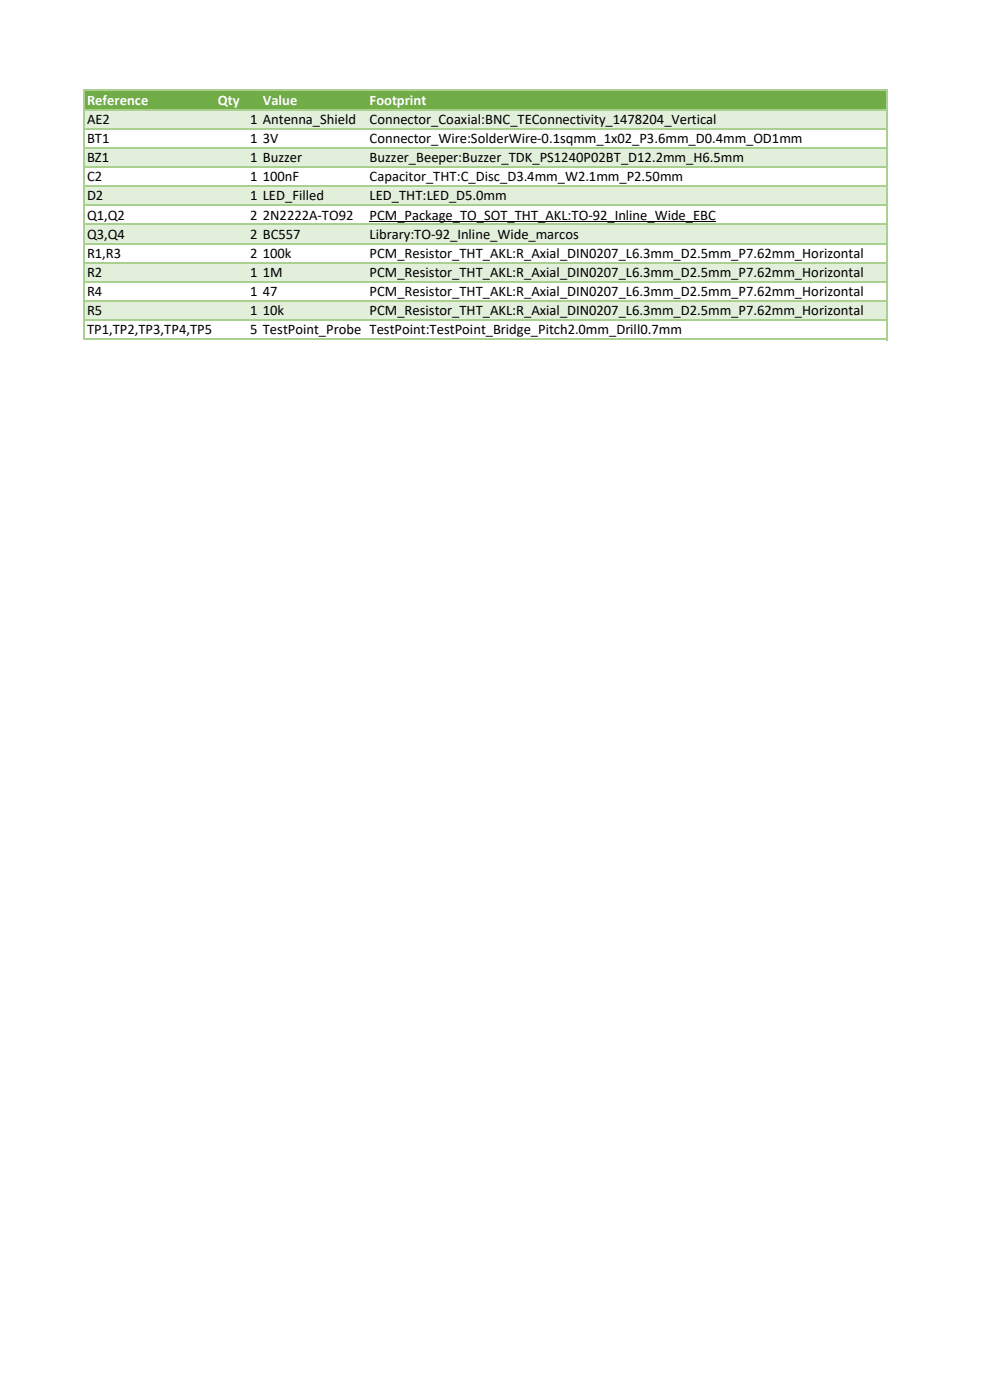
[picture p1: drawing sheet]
<svg xmlns="http://www.w3.org/2000/svg" width="210mm" height="297mm" viewBox="0 0 210 297" stroke-linecap="round" stroke-linejoin="round" font-family="sans-serif">
<defs><g id="words">
<g font-size="3.1" fill="#fff">
<text x="18.5" y="22.2">Reference</text>
<text x="46.2" y="22.2">Qty</text>
<text x="55.8" y="22.2">Value</text>
<text x="78.4" y="22.2">Footprint</text>
</g>
<g font-size="3.1">
<text x="18.5" y="26.2">AE2</text>
<text x="53.1" y="26.2">1 Antenna_Shield</text>
<text x="78.4" y="26.2">Connector_Coaxial:BNC_TEConnectivity_1478204_Vertical</text>
<text x="18.5" y="30.3">BT1</text>
<text x="18.5" y="34.4">BZ1</text>
<text x="53.1" y="30.3">1</text>
<text x="53.1" y="34.4">1 Buzzer</text>
<text x="55.8" y="30.3">3V</text>
<text x="78.4" y="30.3">Connector_Wire:SolderWire-0.1sqmm_1x02_P3.6mm_D0.4mm_OD1mm</text>
<text x="78.4" y="34.4">Buzzer_Beeper:Buzzer_TDK_PS1240P02BT_D12.2mm_H6.5mm</text>
<text x="18.5" y="38.4">C2</text>
<text x="53.1" y="38.4">1</text>
<text x="55.8" y="38.4">100nF</text>
<text x="78.4" y="38.4">Capacitor_THT:C_Disc_D3.4mm_W2.1mm_P2.50mm</text>
<text x="18.5" y="42.5">D2</text>
<text x="18.5" y="46.6">Q1,Q2</text>
<text x="53.1" y="42.5">1 LED_Filled</text>
<text x="53.1" y="46.6">2</text>
<text x="55.8" y="46.6">2N2222A-TO92</text>
<text x="78.4" y="42.5">LED_THT:LED_D5.0mm</text>
<text x="78.4" y="46.6">PCM_Package_TO_SOT_THT_AKL:TO-92_Inline_Wide_EBC</text>
<text x="18.5" y="50.6">Q3,Q4</text>
<text x="53.1" y="50.6">2 BC557</text>
<text x="78.4" y="50.6">Library:TO-92_Inline_Wide_marcos</text>
<text x="18.5" y="54.7">R1,R3</text>
<text x="18.5" y="58.8">R2</text>
<text x="53.1" y="54.7">2</text>
<text x="53.1" y="58.8">1</text>
<text x="55.8" y="54.7">100k</text>
<text x="55.8" y="58.8">1M</text>
<text x="78.4" y="54.7">PCM_Resistor_THT_AKL:R_Axial_DIN0207_L6.3mm_D2.5mm_P7.62mm_Horizontal</text>
<text x="78.4" y="58.8">PCM_Resistor_THT_AKL:R_Axial_DIN0207_L6.3mm_D2.5mm_P7.62mm_Horizontal</text>
<text x="18.5" y="62.8">R4</text>
<text x="53.1" y="62.8">1</text>
<text x="55.8" y="62.8">47</text>
<text x="78.4" y="62.8">PCM_Resistor_THT_AKL:R_Axial_DIN0207_L6.3mm_D2.5mm_P7.62mm_Horizontal</text>
<text x="18.5" y="66.9">R5</text>
<text x="18.5" y="71">TP1,TP2,TP3,TP4,TP5</text>
<text x="53.1" y="66.9">1</text>
<text x="53.1" y="71">5 TestPoint_Probe TestPoint:TestPoint_Bridge_Pitch2.0mm_Drill0.7mm</text>
<text x="55.8" y="66.9">10k</text>
<text x="78.4" y="66.9">PCM_Resistor_THT_AKL:R_Axial_DIN0207_L6.3mm_D2.5mm_P7.62mm_Horizontal</text>
</g>
</g></defs>
<path d="M18 19.3h170.3v4h-170.3z" fill="#70ad47"/>
<g fill="#e2efda">
<path d="M18 23.2h170.3v4.1h-170.3z"/>
<path d="M18 31.4h170.3v4.1h-170.3z"/>
<path d="M18 39.5h170.3v4.1h-170.3z"/>
<path d="M18 47.6h170.3v4.1h-170.3z"/>
<path d="M18 55.8h170.3v4.1h-170.3z"/>
<path d="M18 63.9h170.3v4.1h-170.3z"/>
</g>
<path d="M78.4 47h73.4" fill="none" stroke="#000" stroke-width=".21"/>
<g fill="none" stroke="#a9d08e" stroke-width=".25">
<path d="M17.9 19v53.1M18 19.2h170.3M188.2 19.3v52.8M18 23.2h170.3M18 27.3h170.3M18 31.4h170.3M18 35.4h170.3M18 39.5h170.3M18 43.6h170.3M18 47.6h170.3M18 51.7h170.3M18 55.8h170.3"/>
<path d="M18 59.8h170.3M18 63.9h170.3M18 67.9h170.3M18 72h170.3"/>
</g>
<use href="#words"/>
</svg>
